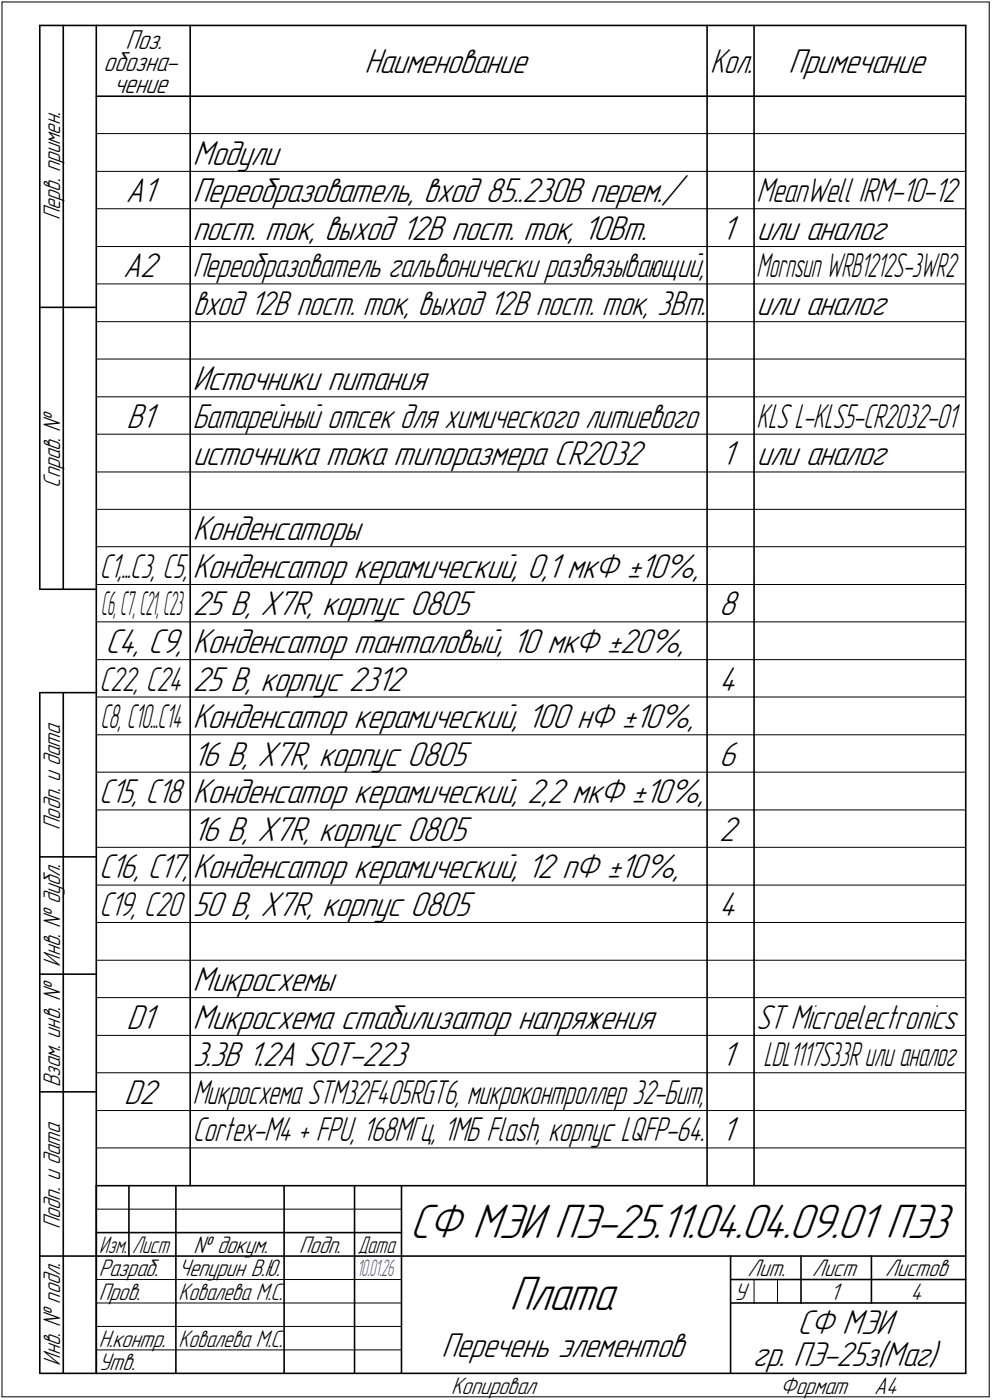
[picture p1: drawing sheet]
<svg xmlns="http://www.w3.org/2000/svg" width="211mm" height="298mm" viewBox="0 0 211 298" stroke-linecap="round" stroke-linejoin="round" font-family="sans-serif">
<defs><g id="words">
<g font-size="10.9">
<text x="87.2" y="263.5">СФ МЭИ ПЭ-25.11.04.04.09.01 ПЭ3</text>
<text x="108.4" y="278.9">Плата</text>
</g>
<g font-size="7.8">
<text x="77.5" y="15.5">Наименование</text>
<text x="167.8" y="15.5">Примечание</text>
<text x="41" y="35">Модули</text>
<text x="26.7" y="43">A1</text>
<text x="41" y="43">Переобразователь, вход 85..230В перем./</text>
<text x="41" y="51">пост. ток, выход 12В пост. ток, 10Вт.</text>
<text x="153.5" y="51">1</text>
<text x="161" y="51">или аналог</text>
<text x="26.2" y="59">A2</text>
<text x="161" y="67">или аналог</text>
<text x="41" y="83">Источники питания</text>
<text x="26.9" y="91">B1</text>
<text x="41" y="99">источника тока типоразмера CR2032</text>
<text x="153.5" y="99">1</text>
<text x="161" y="99">или аналог</text>
<text x="41" y="115">Конденсаторы</text>
<text x="41" y="123">Конденсатор керамический, 0,1 мкФ ±10%,</text>
<text x="41" y="131">25 В, X7R, корпус 0805</text>
<text x="153" y="131">8</text>
<text x="22.4" y="139">C4, C9,</text>
<text x="41" y="139">Конденсатор танталовый, 10 мкФ ±20%,</text>
<text x="41" y="147">25 В, корпус 2312</text>
<text x="153" y="147">4</text>
<text x="41" y="155">Конденсатор керамический, 100 нФ ±10%,</text>
<text x="41" y="163">16 В, X7R, корпус 0805</text>
<text x="153" y="163">6</text>
<text x="41" y="171">Конденсатор керамический, 2,2 мкФ ±10%,</text>
<text x="41" y="179">16 В, X7R, корпус 0805</text>
<text x="153" y="179">2</text>
<text x="41" y="187">Конденсатор керамический, 12 пФ ±10%,</text>
<text x="41" y="195">50 В, X7R, корпус 0805</text>
<text x="153" y="195">4</text>
<text x="41" y="211">Микросхемы</text>
<text x="26.9" y="219">D1</text>
<text x="41" y="219">Микросхема стабилизатор напряжения</text>
<text x="41" y="227">3.3В 1.2А SOT-223</text>
<text x="153.5" y="227">1</text>
<text x="26.4" y="235">D2</text>
<text x="153.5" y="243">1</text>
<text x="169.7" y="284.1">СФ МЭИ</text>
<text x="93.9" y="288.9">Перечень элементов</text>
<text x="160.2" y="291">гр. ПЭ-25з(Маг)</text>
</g>
<g font-size="7.7">
<text x="151.1" y="15.5">Кол.</text>
<text x="41" y="59">Переобразователь гальвонически развязывающий,</text>
<text x="41" y="67">вход 12В пост. ток, выход 12В пост. ток, 3Вт.</text>
<text x="41" y="91">Батарейный отсек для химического литиевого</text>
<text x="21.1" y="171">C15, C18</text>
<text x="21.1" y="187">C16, C17,</text>
<text x="161" y="219">ST Microelectronics</text>
</g>
<g font-size="7.6">
<text x="161" y="43">MeanWell IRM-10-12</text>
<text x="161" y="91">KLS L-KLS5-CR2032-01</text>
<text x="21.2" y="123">C1,...C3, C5,</text>
<text x="21.2" y="147">C22, C24</text>
<text x="21.1" y="195">C19, C20</text>
<text x="41" y="235">Микросхема STM32F405RGT6, микроконтроллер 32-Бит,</text>
<text x="41" y="243">Cortex-M4 + FPU, 168МГц, 1МБ Flash, корпус LQFP-64.</text>
</g>
<g font-size="7.5">
<text x="161" y="59">Mornsun WRB1212S-3WR2</text>
<text x="21.4" y="155">C8, C10...C14</text>
<text x="162.4" y="227">LDL1117S33R или аналог</text>
</g>
<text font-size="7.4" x="21.5" y="131">C6, C7, C21, C23</text>
<g font-size="6.2">
<text x="26.7" y="10.5">Поз.</text>
<text x="22" y="15.1">обозна-</text>
<text x="24.2" y="19.8">чение</text>
</g>
<g font-size="5.4">
<text x="12.8" y="46.9" transform="rotate(-90 12.8 46.9)">Перв. примен.</text>
<text x="12.8" y="103.8" transform="rotate(-90 12.8 103.8)">Справ. №</text>
<text x="12.8" y="176.7" transform="rotate(-90 12.8 176.7)">Подп. и дата</text>
<text x="12.8" y="205.8" transform="rotate(-90 12.8 205.8)">Инв. № дубл.</text>
<text x="12.8" y="231.6" transform="rotate(-90 12.8 231.6)">Взам. инв. №</text>
<text x="12.8" y="261.7" transform="rotate(-90 12.8 261.7)">Подп. и дата</text>
<text x="41.2" y="266.8">№ докум.</text>
<text x="63.6" y="266.8">Подп.</text>
<text x="21" y="271.8">Разраб.</text>
<text x="38" y="271.8">Чепурин В.Ю.</text>
<text x="159.1" y="271.8">Лит.</text>
<text x="172.8" y="271.8">Лист</text>
<text x="188.3" y="271.8">Листов</text>
<text x="21" y="276.8">Пров.</text>
<text x="38" y="276.8">Ковалева М.С.</text>
<text x="156.2" y="276.8">У</text>
<text x="176.6" y="276.8">1</text>
<text x="193.7" y="276.8">4</text>
<text x="21" y="286.8">Н.контр.</text>
<text x="38" y="286.8">Ковалева М.С.</text>
<text x="12.8" y="290.8" transform="rotate(-90 12.8 290.8)">Инв. № подл.</text>
<text x="21" y="291.8">Утв.</text>
<text x="96" y="296.8">Копировал</text>
<text x="166" y="296.8">Формат</text>
<text x="186" y="296.8">A4</text>
</g>
<g font-size="5.3">
<text x="21.1" y="266.8">Изм.</text>
<text x="28.1" y="266.8">Лист</text>
<text x="76.1" y="266.8">Дата</text>
</g>
<text font-size="5.2" fill="#00f" x="76" y="271.8">10.01.26</text>
</g></defs>
<g fill="none" stroke="#000" stroke-width=".21">
<path d="M.4 .4h210.1zM.4 .4v297zM210.5 .4v297zM20.5 28.4h20zM20.5 36.5h20zM40.5 28.4h110zM40.5 36.5h110zM150.5 28.4h9.9zM150.5 36.5h9.9zM160.4 28.4h45.1zM160.4 36.5h45.1zM20.5 44.5h20z"/>
<path d="M20.5 52.5h20zM40.5 44.5h110zM40.5 52.5h110zM150.5 44.5h9.9zM150.5 52.5h9.9zM160.4 44.5h45.1zM160.4 52.5h45.1zM20.5 60.5h20zM20.5 68.5h20zM20.5 76.5h20zM40.5 60.5h110zM40.5 68.5h110z"/>
<path d="M40.5 76.5h110zM150.5 60.5h9.9zM150.5 68.5h9.9zM150.5 76.5h9.9zM160.4 60.5h45.1zM160.4 68.5h45.1zM160.4 76.5h45.1zM20.5 84.5h20zM20.5 92.5h20zM40.5 84.5h110zM40.5 92.5h110zM150.5 84.5h9.9z"/>
<path d="M150.5 92.5h9.9zM160.4 84.5h45.1zM160.4 92.5h45.1zM20.5 100.5h20zM20.5 108.5h20zM20.5 116.4h20zM40.5 100.5h110zM40.5 108.5h110zM40.5 116.4h110zM150.5 100.5h9.9zM150.5 108.5h9.9zM150.5 116.4h9.9z"/>
<path d="M160.4 100.5h45.1zM160.4 108.5h45.1zM160.4 116.4h45.1zM20.5 124.5h20zM20.5 132.4h20zM40.5 124.5h110zM40.5 132.4h110zM150.5 124.5h9.9zM150.5 132.4h9.9zM160.4 124.5h45.1zM160.4 132.4h45.1zM20.5 140.5h20z"/>
<path d="M20.5 148.4h20zM20.5 156.5h20zM40.5 140.5h110zM40.5 148.4h110zM40.5 156.5h110zM150.5 140.5h9.9zM150.5 148.4h9.9zM150.5 156.5h9.9zM160.4 140.5h45.1zM160.4 148.4h45.1zM160.4 156.5h45.1zM20.5 164.4h20z"/>
<path d="M20.5 172.5h20zM40.5 164.4h110zM40.5 172.5h110zM150.5 164.4h9.9zM150.5 172.5h9.9zM160.4 164.4h45.1zM160.4 172.5h45.1zM20.5 180.4h20zM20.5 188.5h20zM20.5 196.4h20zM40.5 180.4h110zM40.5 188.5h110z"/>
<path d="M40.5 196.4h110zM150.5 180.4h9.9zM150.5 188.5h9.9zM150.5 196.4h9.9zM160.4 180.4h45.1zM160.4 188.5h45.1zM160.4 196.4h45.1zM20.5 204.5h20zM20.5 212.4h20zM40.5 204.5h110zM40.5 212.4h110zM150.5 204.5h9.9z"/>
<path d="M150.5 212.4h9.9zM160.4 204.5h45.1zM160.4 212.4h45.1zM20.5 220.5h20zM20.5 228.4h20zM20.5 236.5h20zM40.5 220.5h110zM40.5 228.4h110zM40.5 236.5h110zM150.5 220.5h9.9zM150.5 228.4h9.9zM150.5 236.5h9.9z"/>
<path d="M160.4 220.5h45.1zM160.4 228.4h45.1zM160.4 236.5h45.1zM20.5 257.5h64.9zM20.5 244.4h20zM40.5 244.4h110zM150.5 244.4h9.9zM160.4 244.4h45.1zM20.5 272.5h16.9zM20.5 277.5h16.9zM37.4 272.5h23.1zM37.4 277.5h23.1z"/>
<path d="M60.5 272.5h14.9zM60.5 277.5h14.9zM75.4 272.5h10zM75.4 277.5h10zM160.4 272.5v5zM165.4 272.5v5zM.4 297.4h210.1zM20.5 282.4h64.9zM20.5 287.4h64.9z"/>
</g>
<g fill="none" stroke="#000" stroke-width=".34">
<path d="M8.5 5.4h12zM8.5 5.4v120.1zM13.5 5.4v120.1zM20.5 5.4h185zM20.5 5.4v287zM40.5 5.4v15.1zM150.5 5.4v15.1zM160.4 5.4v15.1zM205.5 5.4v287zM20.5 20.5h185zM40.5 20.5v7.9zM40.5 28.4v8.1z"/>
<path d="M40.5 36.5v8zM150.5 20.5v7.9zM150.5 28.4v8.1zM150.5 36.5v8zM160.4 20.5v7.9zM160.4 28.4v8.1zM160.4 36.5v8zM40.5 44.5v8zM40.5 52.5v8zM150.5 44.5v8zM150.5 52.5v8zM160.4 44.5v8z"/>
<path d="M160.4 52.5v8zM8.5 65.4h12zM40.5 60.5v8zM40.5 68.5v8zM40.5 76.5v8zM150.5 60.5v8zM150.5 68.5v8zM150.5 76.5v8zM160.4 60.5v8zM160.4 68.5v8zM160.4 76.5v8zM40.5 84.5v8z"/>
<path d="M40.5 92.5v8zM150.5 84.5v8zM150.5 92.5v8zM160.4 84.5v8zM160.4 92.5v8zM40.5 100.5v8zM40.5 108.5v7.9zM40.5 116.4v8.1zM150.5 100.5v8zM150.5 108.5v7.9zM150.5 116.4v8.1zM160.4 100.5v8z"/>
<path d="M160.4 108.5v7.9zM160.4 116.4v8.1zM8.5 125.5h12zM40.5 124.5v7.9zM40.5 132.4v8.1zM150.5 124.5v7.9zM150.5 132.4v8.1zM160.4 124.5v7.9zM160.4 132.4v8.1zM8.5 147.5h12zM8.5 147.5v144.9zM13.5 147.5v144.9z"/>
<path d="M40.5 140.5v7.9zM40.5 148.4v8.1zM40.5 156.5v7.9zM150.5 140.5v7.9zM150.5 148.4v8.1zM150.5 156.5v7.9zM160.4 140.5v7.9zM160.4 148.4v8.1zM160.4 156.5v7.9zM40.5 164.4v8.1zM40.5 172.5v7.9zM150.5 164.4v8.1z"/>
<path d="M150.5 172.5v7.9zM160.4 164.4v8.1zM160.4 172.5v7.9zM8.5 182.5h12zM40.5 180.4v8.1zM40.5 188.5v7.9zM40.5 196.4v8.1zM150.5 180.4v8.1zM150.5 188.5v7.9zM150.5 196.4v8.1zM160.4 180.4v8.1zM160.4 188.5v7.9z"/>
<path d="M160.4 196.4v8.1zM8.5 207.4h12zM40.5 204.5v7.9zM40.5 212.4v8.1zM150.5 204.5v7.9zM150.5 212.4v8.1zM160.4 204.5v7.9zM160.4 212.4v8.1zM8.5 232.5h12zM40.5 220.5v7.9zM40.5 228.4v8.1zM40.5 236.5v7.9z"/>
<path d="M150.5 220.5v7.9zM150.5 228.4v8.1zM150.5 236.5v7.9zM160.4 220.5v7.9zM160.4 228.4v8.1zM160.4 236.5v7.9zM20.5 252.5h185zM20.5 252.5v39.9zM27.4 252.5v15zM37.4 252.5v25zM40.5 244.4v8.1zM60.5 252.5v25z"/>
<path d="M75.4 252.5v25zM85.4 252.5v39.9zM150.5 244.4v8.1zM160.4 244.4v8.1zM8.5 267.5h12zM20.5 262.5h6.9zM20.5 267.5h6.9zM27.4 262.5h10zM27.4 267.5h10zM37.4 277.5v14.9zM37.4 262.5h23.1zM37.4 267.5h23.1z"/>
<path d="M60.5 277.5v14.9zM60.5 262.5h14.9zM60.5 267.5h14.9zM75.4 277.5v14.9zM75.4 262.5h10zM75.4 267.5h10zM85.4 267.5h120.1zM155.4 267.5v24.9zM155.4 272.5h15zM155.4 277.5h5zM160.4 277.5h5zM165.4 277.5h5z"/>
<path d="M170.4 267.5v10zM170.4 272.5h35.1zM170.4 277.5h15zM185.4 267.5v10zM185.4 277.5h20.1zM8.5 292.4h12zM20.5 292.4h185z"/>
</g>
<use href="#words"/>
</svg>
